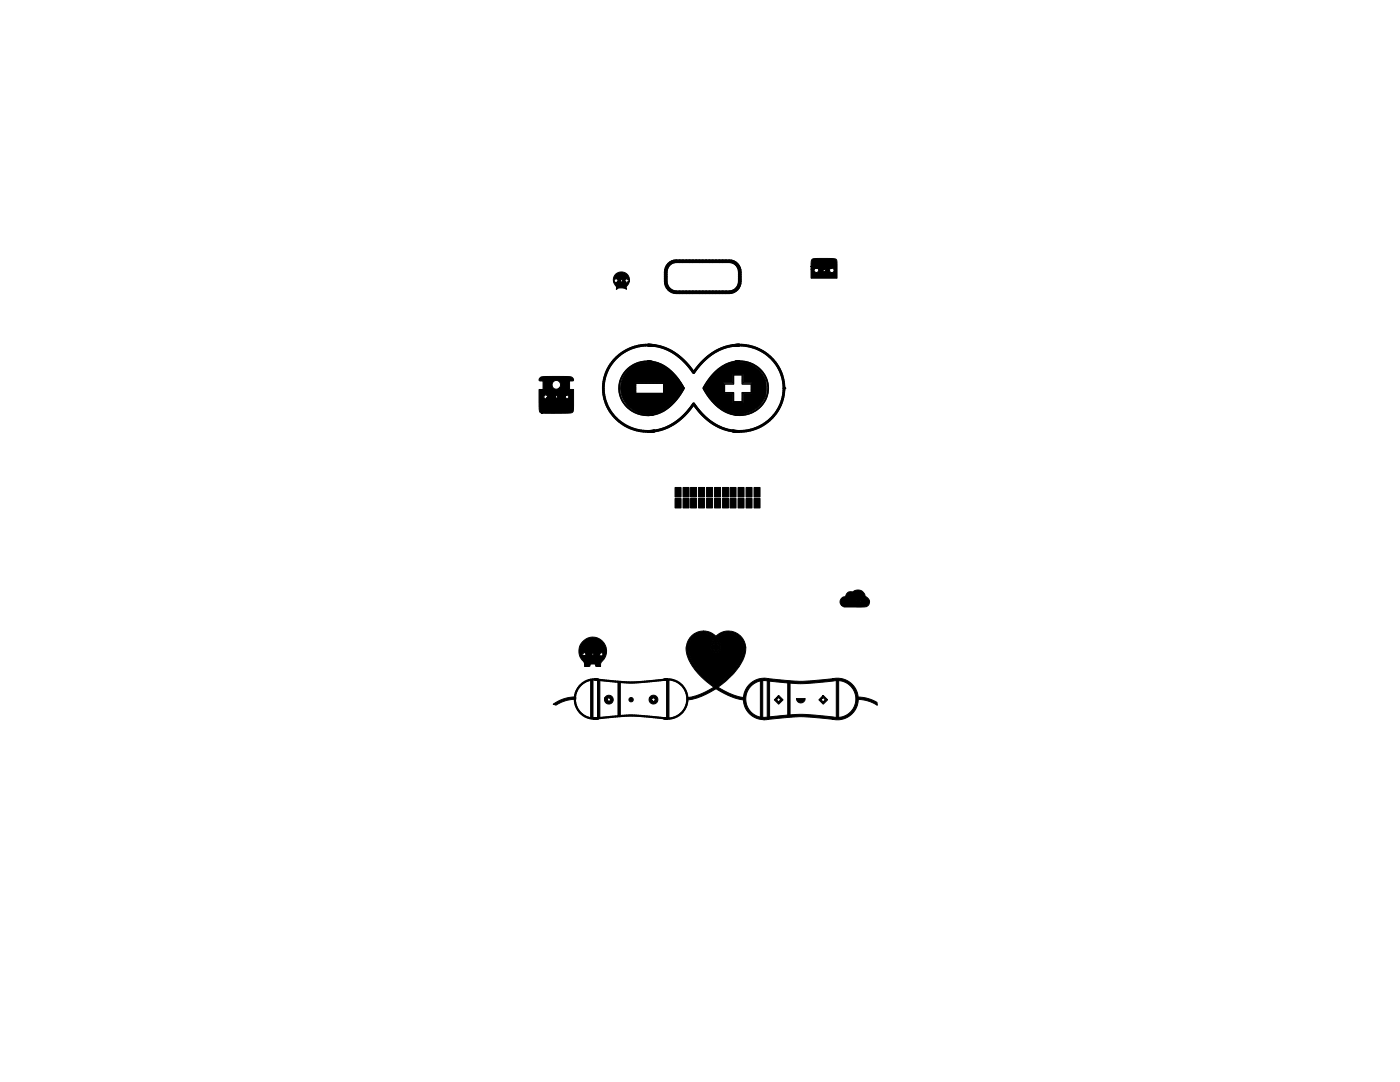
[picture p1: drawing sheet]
<svg xmlns="http://www.w3.org/2000/svg" width="279mm" height="216mm" viewBox="0 0 279 216" stroke-linecap="round" stroke-linejoin="round" font-family="sans-serif">
<g fill="#000" stroke="#000" stroke-width=".2">
<path d="M122.9 54.7a1.65 1.65 0 0 1 2.4 .2 1.65 1.65 0 0 1-.3 2.3v.5a1.6 1.6 0 0 0-1.9 0l-.1-.1 1.7-1.7v.2l.4 .4 .4-.5-.3-.4h-.2l-2 2 .8-1.6a.21 .21 0 0 0 .2 .3 .22 .22 0 0 0 .2-.4 .21 .21 0 0 0-.4 0l-.8 1.7 .2-1.3 .1-.3-.2-.3a.25 .25 0 0 0-.3-.2 .25 .25 0 0 0-.1 .3l-.1 .2 .1 .3a.22 .22 0 0 0 .2 .2 .22 .22 0 0 0 .2-.2v1.1v-.1a1.75 1.75 0 0 1-.2-2.6zM162.1 51.8a3.8 3.8 0 0 1 2.3-.2h.6a2.44 2.44 0 0 1 2 .2l.1 3.7h-5.2v-1.8l1-.2a.44 .44 0 0 0-.3 .7 .44 .44 0 0 0 .7-.1 .44 .44 0 0 0-.4-.6l-1 .2v-.5l4.1 .3a.45 .45 0 0 0-.4 .6 .45 .45 0 0 0 .7 .1 .45 .45 0 0 0-.2-.7l-4.2-.3 2.6 .5a.23 .23 0 0 0-.2 .3 .23 .23 0 0 0 .3 .1 .23 .23 0 0 0 0-.4l-2.7-.5v-1zM107.8 75.4l.7-.3h4.7a1.07 1.07 0 0 1 1.2 .4 .34 .34 0 0 1 0 .5 .34 .34 0 0 1-.5 0h-.2v1.2a.42 .42 0 0 0 .1 .5 .42 .42 0 0 0 .5 0h.2v1.9a5.1 5.1 0 0 1-.2 2.6l-1 .2h-5.2l1.1-3a.37 .37 0 0 0-.2-.6 .37 .37 0 0 0-.5 .4l.1 .2a.28 .28 0 0 0 .3 .2 .28 .28 0 0 0 .3-.2l-1.1 3 4.9-3.6a.38 .38 0 0 0-.2 .5 .38 .38 0 0 0 .4 .2 .38 .38 0 0 0 .3-.4l-.4-.3-5 3.6 2.8-3.4a.24 .24 0 0 0 0 .4 .24 .24 0 0 0 .4-.2 .24 .24 0 0 0-.4-.2l-2.8 3.4 3.7-5.1a.87 .87 0 0 0-.6-1.4 .87 .87 0 0 0-1 1.1 .87 .87 0 0 0 1.4 .4l.2-.1-3.7 5.1-.3-.1a12.6 12.6 0 0 1-.2-4.3v-.3h.2a.43 .43 0 0 0 .6-.1 .43 .43 0 0 0 0-.5v-.4a.45 .45 0 0 0-.1-.6 .45 .45 0 0 0-.5-.1l-.2-.2zM125.4 73.8a6.3 6.3 0 0 1 9.3 1.1l1.4 1.8a.7 .7 0 0 1 .3 .9 10.4 10.4 0 0 1-5.9 5l-1.4 .1-1.5-.3-.8-3.9h5.6v-2.1h-5.6v2.1l.8 3.9a5.2 5.2 0 0 1-2.2-8.6zM134.7 97.3h1.2v1.9h-1.2zM136.3 97.3h1.2v1.9h-1.2zM137.8 97.3h1.2v1.9h-1.2zM139.4 97.3h1.2v1.9h-1.2zM141 97.3h1.2v1.9h-1.2zM142.6 97.3h1.2v1.9h-1.2zM144.2 97.3h1.2v1.9h-1.2zM145.7 97.3h1.2v1.9h-1.2z"/>
<path d="M142.7 74.4a6 6 0 0 1 10 1.2 5.2 5.2 0 0 1-4.6 7l-.9 .1-1.1-.2-1.7-4h1.3a.38 .38 0 0 1 .4 0 .38 .38 0 0 1 .1 .4v.8a.4 .4 0 0 0 .1 .5 .4 .4 0 0 0 .5 .1h1.1a.36 .36 0 0 0 .5-.1 .36 .36 0 0 0-.1-.5v-.6a.37 .37 0 0 1 0-.5 .37 .37 0 0 1 .5-.1h.7a.38 .38 0 0 0 .5-.1 .38 .38 0 0 0 0-.4v-1.2a.39 .39 0 0 0-.1-.5 .39 .39 0 0 0-.5 .1h-.5a.35 .35 0 0 1-.5 0 .35 .35 0 0 1-.1-.5v-.7a.38 .38 0 0 0 0-.5 .38 .38 0 0 0-.5 0h-1.2a.39 .39 0 0 0-.4 .1 .39 .39 0 0 0 0 .5v.5a.36 .36 0 0 1 0 .5 .36 .36 0 0 1-.4 .1h-.8a.4 .4 0 0 0-.5 0 .4 .4 0 0 0-.1 .5v1.6l1.7 4a9.6 9.6 0 0 1-5.7-5.1 11.7 11.7 0 0 1 2.3-3zM147.3 97.3h1.2v1.9h-1.2zM148.9 97.3h1.2v1.9h-1.2zM150.5 97.3h1.2v1.9h-1.2zM134.7 99.5h1.2v1.9h-1.2zM136.3 99.5h1.2v1.9h-1.2zM137.8 99.5h1.2v1.9h-1.2zM139.4 99.5h1.2v1.9h-1.2zM141 99.5h1.2v1.9h-1.2zM142.6 99.5h1.2v1.9h-1.2zM144.2 99.5h1.2v1.9h-1.2zM145.7 99.5h1.2v1.9h-1.2z"/>
<path d="M147.3 99.5h1.2v1.9h-1.2zM148.9 99.5h1.2v1.9h-1.2zM150.5 99.5h1.2v1.9h-1.2zM116.5 127.9a2.8 2.8 0 0 1 4 .3 2.8 2.8 0 0 1-.6 4v.2a.4 .4 0 0 1-.1 .5 .4 .4 0 0 1-.4 .1h-.5l-.1-.5h-.5h-.5l-.1 .5h-1l.1-2.2a.33 .33 0 0 0 0-.5 .33 .33 0 0 0-.5 .1l-.1 .2 .3 .3 .3-.1-.1 1.8 3.1-2.3a.36 .36 0 0 0 0 .6 .36 .36 0 0 0 .5-.3 .36 .36 0 0 0-.5-.3l-3.1 2.3 1.4-2.2a.22 .22 0 0 0 .2 .3 .22 .22 0 0 0 .2-.2 .22 .22 0 0 0-.4-.1l-1.4 2.2-.1-.4a2.87 2.87 0 0 1-.1-4.3zM138.1 126.8a3.4 3.4 0 0 1 2.3-.9 3.5 3.5 0 0 1 2.5 1.1 3.5 3.5 0 0 1 3.7-.9 3.5 3.5 0 0 1 2.2 3.1l-.2-.2v.5a.16 .16 0 0 1-.2 0 .16 .16 0 0 1 0-.2 2.99 2.99 0 0 0-2-2.7 2.99 2.99 0 0 0-3.2 .8 2.82 2.82 0 0 1 .7 1.9 1.01 1.01 0 0 1-1 1 1.01 1.01 0 0 1-1-1h.2l-.1-.1a2.08 2.08 0 0 1 .6-1.8l.3 .4-.4 .7a.83 .83 0 0 0 .3 1.3 .67 .67 0 0 0 .6-.4 .67 .67 0 0 0-.1-.7 3 3 0 0 0-3.6-2.2 3 3 0 0 0-2.3 3.5l.1 .4a9.6 9.6 0 0 0 3.7 5.1l2.1 1.6a15 15 0 0 0 5.3 2.2v.3a8.1 8.1 0 0 1-3.7-1.1l-1.1-.5a16.9 16.9 0 0 1-6.3-6.2 4.4 4.4 0 0 1-.6-2.8h.1a3.5 3.5 0 0 1 1.1-2.2zM138.4 127.2a2.76 2.76 0 0 1 4.2 .2l-.6 1.1-.1 .9a1.07 1.07 0 0 0 1.5 .8 1.07 1.07 0 0 0 .4-1.6l-.6-1.2 .1-.1a3 3 0 0 1 3.9-.3 3 3 0 0 1 .9 3.9 13 13 0 0 1-5.3 5.9l-.4-.3a11.2 11.2 0 0 1-4.9-6.5l-.1-.7a2.97 2.97 0 0 1 1-2.1zM137.1 139.2a13.6 13.6 0 0 0 5.4-2.1l.2 .4a14 14 0 0 1-5.5 2.2zM142.9 127.8a1.5 1.5 0 0 1 .2 1.9 .6 .6 0 0 1-.7-.2 .6 .6 0 0 1 .1-.8zM148.6 129h.2v.2a5.1 5.1 0 0 1-.6 2.6 14.8 14.8 0 0 1-5.5 5.7l-.2-.4a13.8 13.8 0 0 0 5.5-6l.4-1.8 .2 .2zM151.7 135.7h.5v7.5h-.5zM149.6 136.5a4.1 4.1 0 0 1 2.9-1.2v.5a3.7 3.7 0 0 0-3.5 4.8 3.7 3.7 0 0 0 3.5 2.6l3.2-.4a47 47 0 0 1 10.6 .3h.4a3.7 3.7 0 0 0 4.1-3.8 3.7 3.7 0 0 0-4.5-3.4l-4.6 .4-2.5 .1-6.6-.6-.1-.5 2.8 .3a36.7 36.7 0 0 0 11-.2h.3a4.2 4.2 0 0 1 4.7 4.3 4.2 4.2 0 0 1-5.1 3.8l-3.3-.3a36.8 36.8 0 0 0-9.5 .3l-1.1 .1a4.1 4.1 0 0 1-3.7-2.6 4.1 4.1 0 0 1 1-4.5zM153.1 135.7h.5v7.6h-.5z"/>
<path d="M154.5 139.6l.9-.8-.5 .8 .2 .2a.36 .36 0 0 0 .4 .2 .36 .36 0 0 0 .3-.4l-.1-.2a.38 .38 0 0 0-.5-.1 .38 .38 0 0 0-.3 .3l.5-.8 .6 .6a.34 .34 0 0 1 .2 .3 .34 .34 0 0 1-.3 .3l-.2 .2a.34 .34 0 0 1-.4 .3 .34 .34 0 0 1-.3-.4zM157.2 136.1h.5v6.8h-.5zM158.9 139.4h1.8a.87 .87 0 0 1-.9 .9 .87 .87 0 0 1-.9-.9zM163.4 139.6l.9-.8-.5 .8 .2 .2a.36 .36 0 0 0 .4 .2 .36 .36 0 0 0 .3-.4l-.2-.2a.38 .38 0 0 0-.4-.1 .38 .38 0 0 0-.3 .3l.5-.8 .6 .6a.34 .34 0 0 1 .2 .3 .34 .34 0 0 1-.3 .3l-.2 .2a.34 .34 0 0 1-.4 .3 .34 .34 0 0 1-.3-.4zM166.9 135.6h.5v7.7h-.5zM168 119.4l.7-.4 .3-.5 .3-.3 .9-.1 .3-.2a1.72 1.72 0 0 1 2.3 1.2l.2 .1a1.05 1.05 0 0 1 .4 1.3 1.05 1.05 0 0 1-1.2 .6h-2.7a1.53 1.53 0 0 1-1.5-.3l2.5-1-.1 .2 .1 .1 .4-.2-.4-.1-2.5 1 1.5-1.1-.1 .3h.2l.1-.2-.2-.1-1.5 1.1 3.5-.9 .1 .1 .1-.2-.1-.1-.1 .2-3.5 .9-.3-.3a.95 .95 0 0 1 .3-1.1zM171.1 139.1l1.5 .1 1.4 .5 1 .5 .1 .5a10 10 0 0 0-4-1.2zM110.4 140.5l1.3-.7 1-.4 2.2-.3v.4l-2.1 .3-1.8 .9zM117.9 135.7h.4v7.5h-.4zM119.2 135.7h.5v7.6h-.5zM120.9 139l.6-.3 .6 .3 .3 .6-.3 .6-.6 .3-.6-.3-.2-.4v-.5l.8 .8 .4-.5-.4-.4-.4 .4 .4 .5-.8-.8zM123.3 136.1h.5v6.8h-.5z"/>
<path d="M129.8 139l.6-.3 .6 .3 .3 .6-.3 .6-.6 .3-.6-.3-.2-.4v-.5l.8 .8 .4-.5-.4-.4-.4 .4 .4 .5-.8-.8zM133 135.6h.5v7.7h-.5z"/>
<circle cx="126" cy="139.6" r=".44"/>
</g>
<path d="M118.6 143.4h.1M118.7 143.4h.1M119.3 143.3l-.6 .1M119.3 143.3h.5a43.1 43.1 0 0 1 13.1 .1 3.9 3.9 0 0 0 4.3-4.2 3.9 3.9 0 0 0-4.8-3.5l-1 .1a40.8 40.8 0 0 1-12.3-.2 3.9 3.9 0 0 0-4.4 3.6 3.9 3.9 0 0 0 3.9 4.2M119.3 143.3h.1" fill="none" stroke="#000" stroke-width=".44"/>
<g fill="#000">
<circle cx="146.7" cy="72.2" r=".18"/>
<circle cx="156.5" cy="77.5" r=".28"/>
<circle cx="130.2" cy="82.8" r=".18"/>
<circle cx="118.7" cy="143.4" r=".22"/>
</g>
<path d="M133.5 52.8a2.04 2.04 0 0 1 1.5-.7h10.5a2.14 2.14 0 0 1 2.1 2.2 4.3 4.3 0 0 1-.3 3 2.07 2.07 0 0 1-1.8 1h-10.5a2.14 2.14 0 0 1-2.1-2.2 4.3 4.3 0 0 1 .3-3z" fill="none" stroke="#000" stroke-width=".75"/>
<g fill="none" stroke="#000" stroke-width=".56">
<path d="M129.5 68.9a8.6 8.6 0 0 0-9.1 8.6 8.6 8.6 0 0 0 9.1 8.6M129.5 68.9h.1M129.5 68.9h.8a11.3 11.3 0 0 1 8.1 5.5 11.3 11.3 0 0 1 8.4-5.5M146.8 68.9h.2a8.6 8.6 0 0 1 9.4 8.4 8.6 8.6 0 0 1-9 8.8M146.8 68.9h.1M129.5 86.1h.1M130.1 86l-.6 .1M130.1 86h.1M146.5 86a11.5 11.5 0 0 1-8.1-5.4 11.3 11.3 0 0 1-8.3 5.4M146.5 86h.1M146.5 86h.3M146.8 86v.1"/>
<path d="M146.8 86.1h.6M147.4 86.1h.1"/>
</g>
<g fill="none" stroke="#000" stroke-width=".36">
<path d="M129.5 72.1h.1M129.7 72.1h.1M129.9 72.1h-.1a5.4 5.4 0 0 0-6.2 5.3 5.4 5.4 0 0 0 6 5.4M129.9 72.1h.1M129.9 72.1a9.1 9.1 0 0 1 6.6 5.4l-.2 .3a9.2 9.2 0 0 1-6.3 5M146.8 72.1a9.4 9.4 0 0 0-6.4 5.4l.1 .2a9 9 0 0 0 6.5 5.1M146.9 72.1h-.1M147.3 72.1h-.4M147.3 72.1h.1M147.3 72.1a5.4 5.4 0 0 1 6 5.5 5.4 5.4 0 0 1-6.3 5.2M147.5 72.1h-.1M129.4 82.9h.1"/>
<path d="M129.6 82.8h.1M129.7 82.8h-.1M129.7 82.8h.1M129.8 82.8h-.1M130 82.8h-.2M130 82.8h.1M147 82.8h.1"/>
</g>
<path d="M126.8 76.5h5.7v2.1h-5.7z" fill="none" stroke="#000" stroke-width=".3"/>
<path d="M146.4 74.8h1.7v1.8h1.8v1.7h-1.8v1.9h-1.7v-1.9h-1.8v-1.7h1.8z" fill="none" stroke="#000" stroke-width=".26"/>
</svg>
